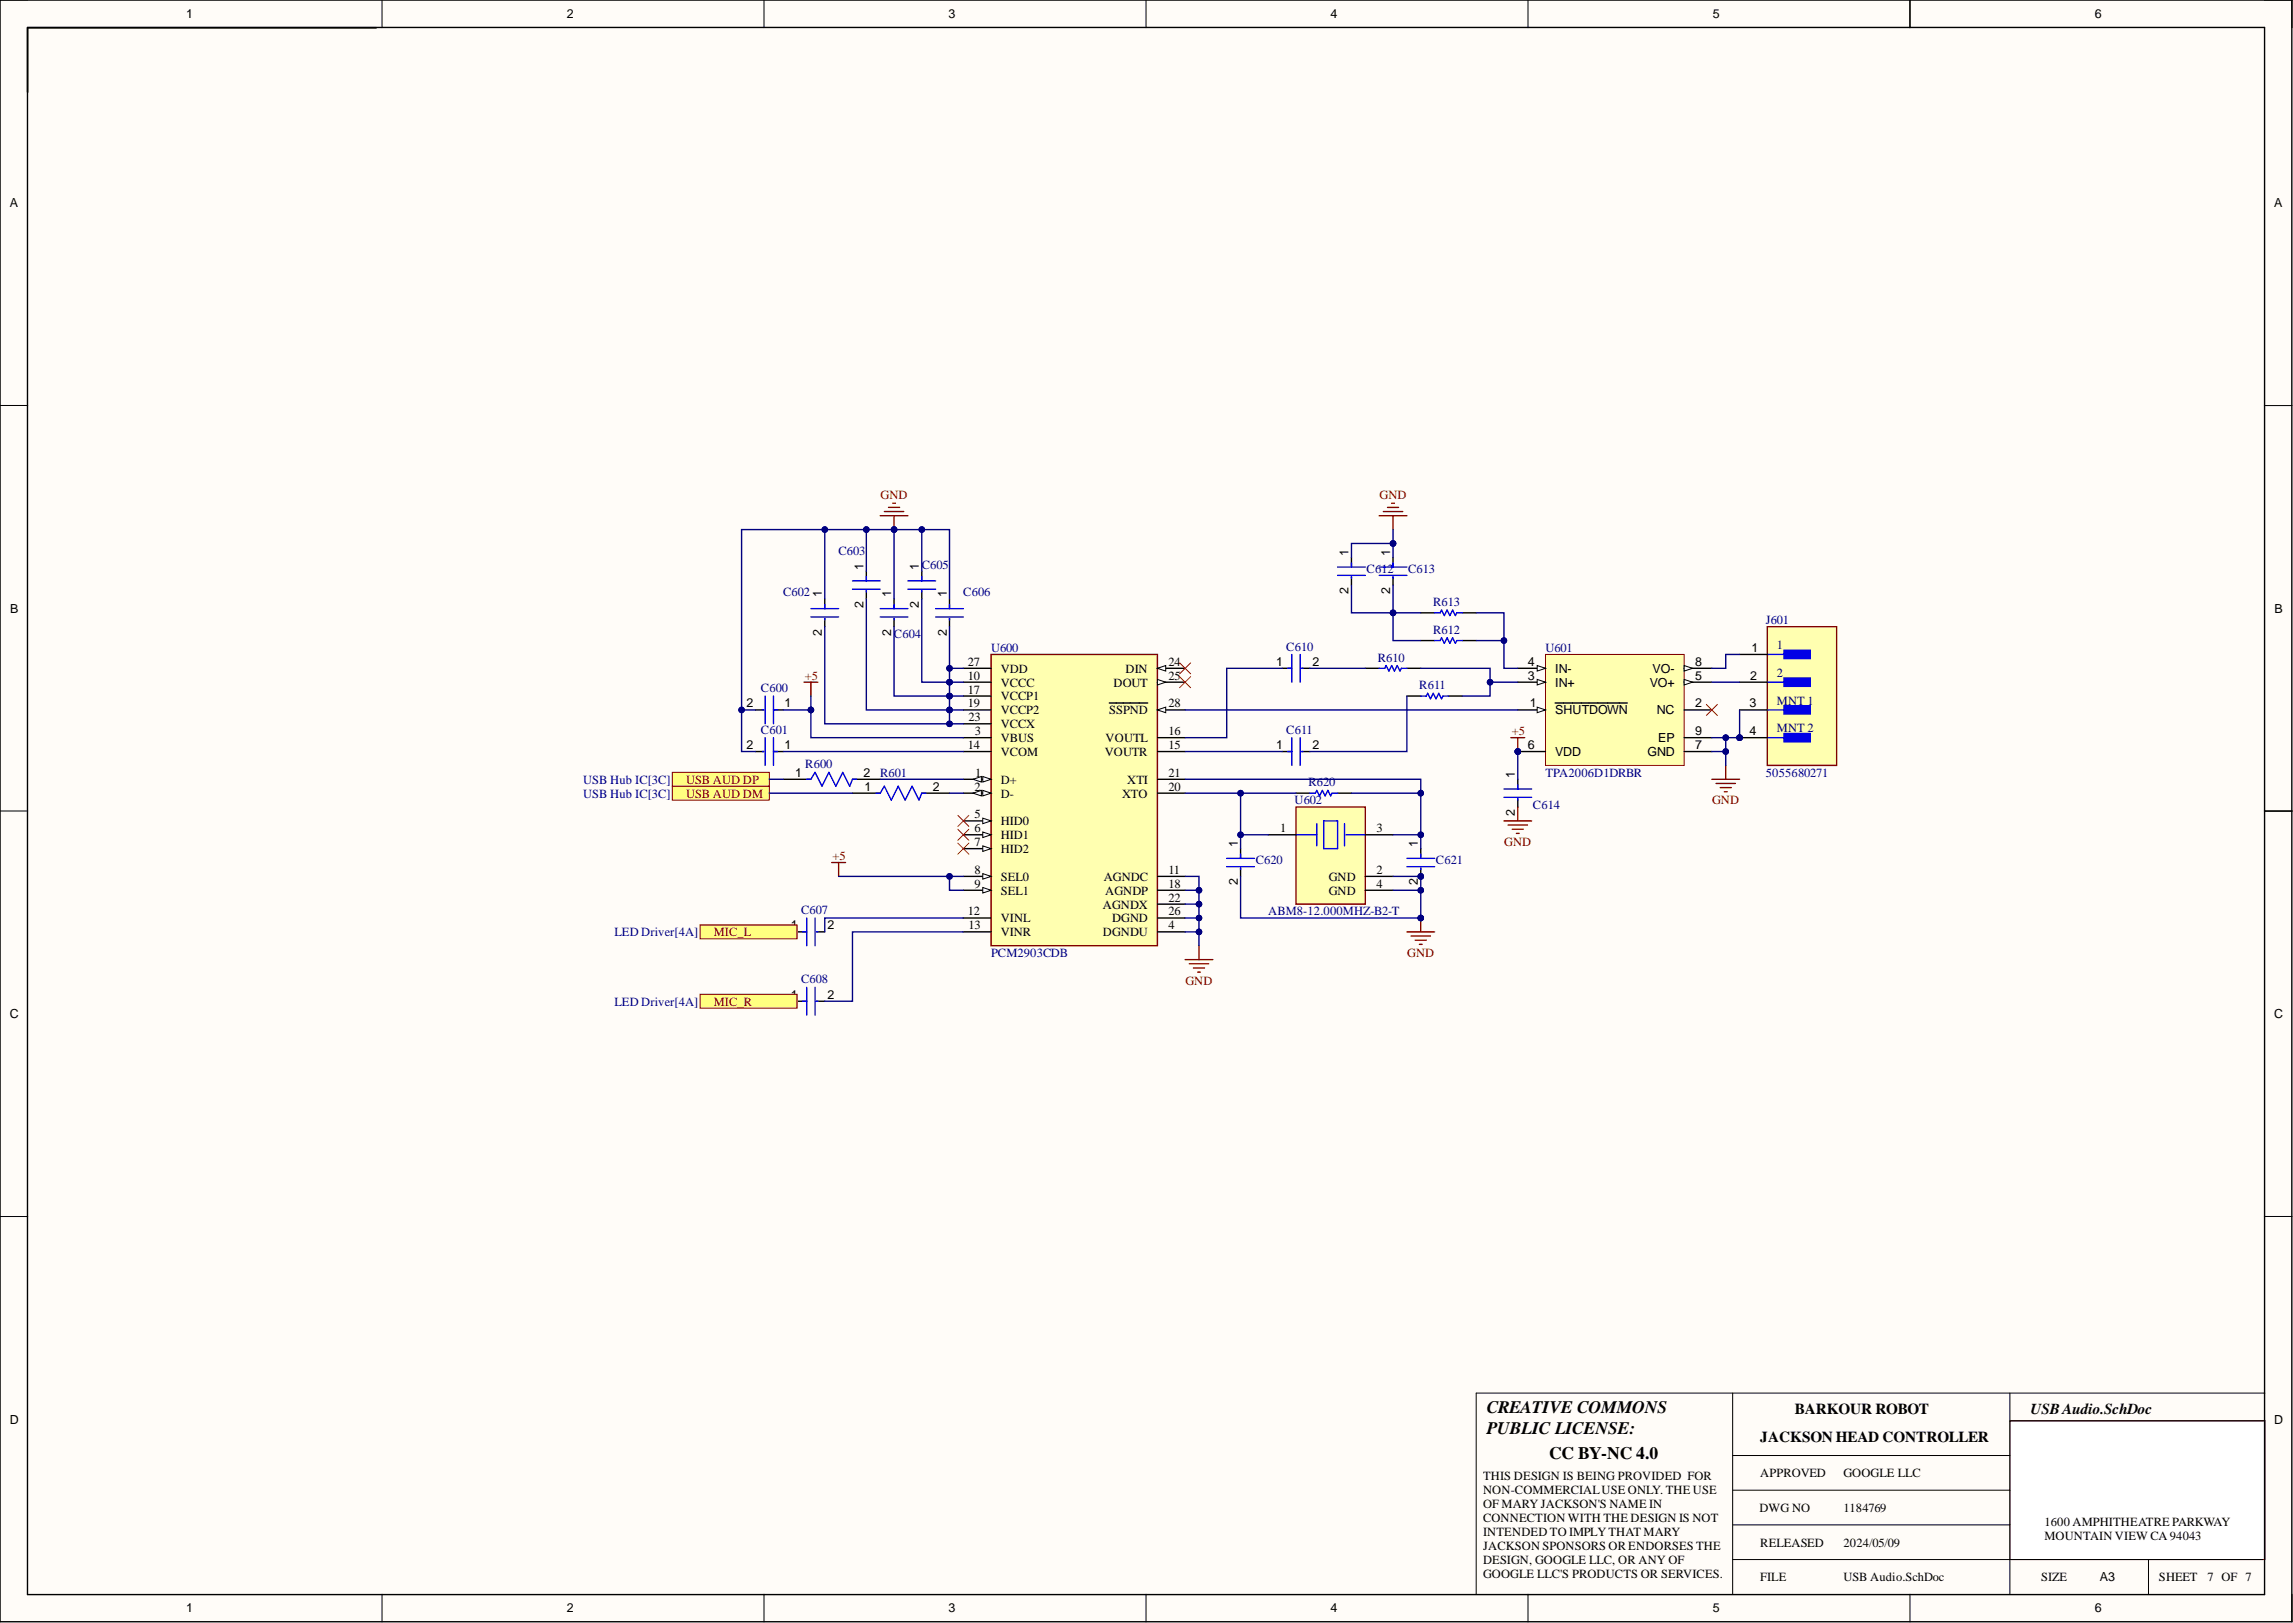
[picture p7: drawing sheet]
<svg xmlns="http://www.w3.org/2000/svg" width="420mm" height="297mm" viewBox="0 0 420 297" stroke-linecap="round" stroke-linejoin="round" font-family="sans-serif">
<defs><g id="words">
<g font-size="3.2">
<text x="272.2" y="258.7">CREATIVE COMMONS</text>
<text x="272.2" y="262.5">PUBLIC LICENSE:</text>
<text x="283.6" y="267">CC BY-NC 4.0</text>
</g>
<g font-size="2.8">
<text x="322.3" y="263.9">JACKSON HEAD CONTROLLER</text>
<text x="328.6" y="258.9">BARKOUR ROBOT</text>
<text x="371.8" y="258.9">USBAudio.SchDoc</text>
</g>
<g font-size="2.3">
<text x="34.1" y="3.3">1</text>
<text x="103.8" y="3.3">2</text>
<text x="173.7" y="3.3">3</text>
<text x="243.6" y="3.3">4</text>
<text x="313.6" y="3.3">5</text>
<text x="383.5" y="3.3">6</text>
<text x="1.8" y="37.9">A</text>
<text x="416.3" y="37.9">A</text>
<text x="246.9" y="101.7" transform="rotate(-90 246.9 101.7)">1</text>
<text x="254.5" y="101.7" transform="rotate(-90 254.5 101.7)">1</text>
<text x="158.1" y="104.2" transform="rotate(-90 158.1 104.2)">1</text>
<text x="168.2" y="104.2" transform="rotate(-90 168.2 104.2)">1</text>
<text x="1.9" y="112.1">B</text>
<text x="150.5" y="109.3" transform="rotate(-90 150.5 109.3)">1</text>
<text x="158.1" y="111.3" transform="rotate(-90 158.1 111.3)">2</text>
<text x="163.2" y="109.3" transform="rotate(-90 163.2 109.3)">1</text>
<text x="168.2" y="111.3" transform="rotate(-90 168.2 111.3)">2</text>
<text x="173.3" y="109.3" transform="rotate(-90 173.3 109.3)">1</text>
<text x="246.9" y="108.7" transform="rotate(-90 246.9 108.7)">2</text>
<text x="254.5" y="108.7" transform="rotate(-90 254.5 108.7)">2</text>
<text x="416.4" y="112.1">B</text>
<text x="150.5" y="116.3" transform="rotate(-90 150.5 116.3)">2</text>
<text x="163.2" y="116.3" transform="rotate(-90 163.2 116.3)">2</text>
<text x="173.3" y="116.3" transform="rotate(-90 173.3 116.3)">2</text>
<text x="320.7" y="119.3">1</text>
<text x="177.2" y="124.4">10</text>
<text x="177.2" y="121.8">27</text>
<text x="183.2" y="125.7">VCCC</text>
<text x="183.2" y="123.1">VDD</text>
<text x="203.9" y="125.7">DOUT</text>
<text x="206.1" y="123.1">DIN</text>
<text x="213.9" y="121.8">24</text>
<text x="213.9" y="124.4">25</text>
<text x="233.6" y="121.8">1</text>
<text x="240.3" y="121.8">2</text>
<text x="279.7" y="124.4">3</text>
<text x="279.7" y="121.8">4</text>
<text x="284.7" y="125.7">IN+</text>
<text x="284.7" y="123.1">IN-</text>
<text x="302.1" y="125.7">VO+</text>
<text x="302.6" y="123.1">VO-</text>
<text x="310.3" y="124.4">5</text>
<text x="310.3" y="121.8">8</text>
<text x="320.4" y="124.4">2</text>
<text x="136.7" y="129.5">2</text>
<text x="143.6" y="129.5">1</text>
<text x="177.2" y="126.9">17</text>
<text x="177.2" y="129.5">19</text>
<text x="183.2" y="128.2">VCCP1</text>
<text x="183.2" y="130.7">VCCP2</text>
<text x="203.1" y="130.7">SSPND</text>
<text x="213.9" y="129.5">28</text>
<text x="280.1" y="129.5">1</text>
<text x="284.7" y="130.7">SHUTDOWN</text>
<text x="303.3" y="130.7">NC</text>
<text x="310.3" y="129.5">2</text>
<text x="320.3" y="129.5">3</text>
<text x="136.7" y="137.1">2</text>
<text x="143.6" y="137.1">1</text>
<text x="177.2" y="137.1">14</text>
<text x="177.3" y="132">23</text>
<text x="178.5" y="134.5">3</text>
<text x="183.2" y="133.3">VCCX</text>
<text x="183.2" y="135.8">VBUS</text>
<text x="202.4" y="135.8">VOUTL</text>
<text x="213.9" y="134.5">16</text>
<text x="213.9" y="137.1">15</text>
<text x="233.6" y="137.1">1</text>
<text x="240.3" y="137.1">2</text>
<text x="279.7" y="137.1">6</text>
<text x="303.6" y="135.8">EP</text>
<text x="310.3" y="137.1">7</text>
<text x="310.3" y="134.5">9</text>
<text x="320.3" y="134.5">4</text>
<text x="145.6" y="142.2">1</text>
<text x="158.1" y="142.2">2</text>
<text x="178.6" y="142.2">1</text>
<text x="183.2" y="143.4">D+</text>
<text x="183.2" y="138.4">VCOM</text>
<text x="202.2" y="138.4">VOUTR</text>
<text x="206.4" y="143.4">XTI</text>
<text x="213.9" y="142.2">21</text>
<text x="277.4" y="142.3" transform="rotate(-90 277.4 142.3)">1</text>
<text x="284.7" y="138.4">VDD</text>
<text x="301.6" y="138.4">GND</text>
<text x="158.3" y="144.7">1</text>
<text x="170.8" y="144.7">2</text>
<text x="178.4" y="149.8">5</text>
<text x="178.4" y="144.7">2</text>
<text x="183.2" y="146">D-</text>
<text x="205.5" y="146">XTO</text>
<text x="213.9" y="144.7">20</text>
<text x="277.4" y="149.4" transform="rotate(-90 277.4 149.4)">2</text>
<text x="178.4" y="152.3">6</text>
<text x="178.4" y="154.9">7</text>
<text x="183.2" y="151">HID0</text>
<text x="183.2" y="153.6">HID1</text>
<text x="226.6" y="155" transform="rotate(-90 226.6 155)">1</text>
<text x="234.4" y="152.3">1</text>
<text x="252" y="152.3">3</text>
<text x="259.6" y="155" transform="rotate(-90 259.6 155)">1</text>
<text x="178.4" y="159.9">8</text>
<text x="183.2" y="156.1">HID2</text>
<text x="183.2" y="161.2">SEL0</text>
<text x="202.1" y="161.2">AGNDC</text>
<text x="213.9" y="159.9">11</text>
<text x="243.3" y="161.2">GND</text>
<text x="252" y="159.9">2</text>
<text x="177.2" y="167.5">12</text>
<text x="178.4" y="162.5">9</text>
<text x="183.2" y="163.7">SEL1</text>
<text x="201.9" y="166.3">AGNDX</text>
<text x="202.3" y="163.7">AGNDP</text>
<text x="213.9" y="162.5">18</text>
<text x="213.9" y="165">22</text>
<text x="213.9" y="167.5">26</text>
<text x="226.6" y="162" transform="rotate(-90 226.6 162)">2</text>
<text x="243.3" y="163.7">GND</text>
<text x="252" y="162.5">4</text>
<text x="259.6" y="162" transform="rotate(-90 259.6 162)">2</text>
<text x="144.8" y="170.1">1</text>
<text x="151.5" y="170.1">2</text>
<text x="177.3" y="170.1">13</text>
<text x="183.2" y="168.8">VINL</text>
<text x="183.2" y="171.4">VINR</text>
<text x="201.9" y="171.4">DGNDU</text>
<text x="203.6" y="168.8">DGND</text>
<text x="213.9" y="170.1">4</text>
<text x="144.8" y="182.8">1</text>
<text x="151.5" y="182.8">2</text>
<text x="1.8" y="186.3">C</text>
<text x="416.3" y="186.3">C</text>
<text x="1.8" y="260.5">D</text>
<text x="416.3" y="260.5">D</text>
<text x="271.5" y="271">THIS DESIGN IS BEING PROVIDED FOR</text>
<text x="271.5" y="273.5">NON-COMMERCIALUSE ONLY. THE USE</text>
<text x="322.3" y="270.4">APPROVED</text>
<text x="337.5" y="270.4">GOOGLE LLC</text>
<text x="271.5" y="276">OF MARYJACKSON'S NAME IN</text>
<text x="271.5" y="278.6">CONNECTION WITH THE DESIGN IS NOT</text>
<text x="271.5" y="281.1">INTENDED TO IMPLYTHAT MARY</text>
<text x="322.1" y="276.7">DWG NO</text>
<text x="337.5" y="276.7">1184769</text>
<text x="374.3" y="279.3">1600 AMPHITHEATRE PARKWAY</text>
<text x="374.3" y="281.8">MOUNTAIN VIEW CA 94043</text>
<text x="271.5" y="283.7">JACKSON SPONSORS OR ENDORSES THE</text>
<text x="271.5" y="286.2">DESIGN, GOOGLE LLC, OR ANY OF</text>
<text x="322.3" y="283.1">RELEASED</text>
<text x="337.5" y="283.1">2024/05/09</text>
<text x="271.5" y="288.7">GOOGLE LLC'S PRODUCTS OR SERVICES.</text>
<text x="322.3" y="289.4">FILE</text>
<text x="337.5" y="289.4">USB Audio.SchDoc</text>
<text x="373.7" y="289.4">SIZE</text>
<text x="384.4" y="289.4">A3</text>
<text x="395.3" y="289.4">SHEET</text>
<text x="404.2" y="289.4">7 OF 7</text>
<text x="34.1" y="295.1">1</text>
<text x="103.8" y="295.1">2</text>
<text x="173.7" y="295.1">3</text>
<text x="243.6" y="295.1">4</text>
<text x="313.6" y="295.1">5</text>
<text x="383.5" y="295.1">6</text>
</g>
<g font-size="2.3" fill="#800000">
<text x="161.2" y="91.4">GND</text>
<text x="252.6" y="91.4">GND</text>
<text x="147.3" y="124.4">+5</text>
<text x="276.8" y="134.5">+5</text>
<text x="125.6" y="143.4">USB AUD DP</text>
<text x="125.6" y="146">USB AUD DM</text>
<text x="313.5" y="147.2">GND</text>
<text x="275.4" y="154.9">GND</text>
<text x="152.4" y="157.4">+5</text>
<text x="130.7" y="171.4">MIC_L</text>
<text x="257.7" y="175.2">GND</text>
<text x="130.7" y="184">MIC_R</text>
<text x="217" y="180.2">GND</text>
</g>
<g font-size="2.3" fill="#000080">
<text x="153.5" y="101.5">C603</text>
<text x="168.7" y="104.1">C605</text>
<text x="250.2" y="104.8">C612</text>
<text x="257.8" y="104.8">C613</text>
<text x="143.4" y="109.2">C602</text>
<text x="176.4" y="109.2">C606</text>
<text x="262.4" y="110.9">R613</text>
<text x="163.7" y="116.8">C604</text>
<text x="181.4" y="119.3">U600</text>
<text x="235.5" y="119.1">C610</text>
<text x="262.4" y="116">R612</text>
<text x="282.9" y="119.3">U601</text>
<text x="323.3" y="114.2">J601</text>
<text x="325.3" y="118.8">1</text>
<text x="252.2" y="121.1">R610</text>
<text x="325.3" y="123.9">2</text>
<text x="139.3" y="126.7">C600</text>
<text x="259.8" y="126.2">R611</text>
<text x="325.3" y="129">MNT 1</text>
<text x="139.3" y="134.3">C601</text>
<text x="235.5" y="134.3">C611</text>
<text x="325.3" y="134">MNT 2</text>
<text x="106.7" y="143.4">USB Hub IC[3C]</text>
<text x="147.4" y="140.6">R600</text>
<text x="161.1" y="142.2">R601</text>
<text x="239.5" y="143.9">R620</text>
<text x="282.9" y="142.2">TPA2006D1DRBR</text>
<text x="323.3" y="142.2">5055680271</text>
<text x="106.7" y="146">USB Hub IC[3C]</text>
<text x="237" y="147.2">U602</text>
<text x="280.7" y="148">C614</text>
<text x="229.9" y="158.2">C620</text>
<text x="262.9" y="158.2">C621</text>
<text x="146.7" y="167.3">C607</text>
<text x="232.2" y="167.5">ABM8-12.000MHZ-B2-T</text>
<text x="112.5" y="171.4">LED Driver[4A]</text>
<text x="146.7" y="180">C608</text>
<text x="181.4" y="175.2">PCM2903CDB</text>
<text x="112.5" y="184">LED Driver[4A]</text>
</g>
</g></defs>
<g fill="#fffcf8">
<path d="M0 0h419.6v296.9h-419.6z" fill-rule="evenodd"/>
<path d="M5.1 5.1h409.5v286.7h-409.5z" fill-rule="evenodd"/>
</g>
<g fill="none" stroke="#000" stroke-width=".18">
<path d="M0 0h5.1M69.9 0v5.1M139.9 0v5.1M209.8 0v5.1M279.7 0v5.1M349.7 0v5.1M414.6 0h5v5.1M0 74.2h5.1M414.6 74.2h5M0 148.4h5.1M414.6 148.4h5M0 222.6h5.1"/>
<path d="M414.6 222.6h5M69.9 291.8v5.1M139.9 291.8v5.1M209.8 291.8v5.1M279.7 291.8v5.1M349.7 291.8v5.1M419.6 291.8v5.1"/>
</g>
<path d="M368 260h46.7v25.4h-46.7z" fill-rule="evenodd" fill="#fff"/>
<path d="M368 260h46.7v25.4h-46.7z" fill="none" stroke="#800000" stroke-width=".18"/>
<path d="M0 0h419.6v296.8h-419.6zM5 5h409.6v286.8h-409.6zM5 5.1h63.9M349.7 0v5M414.6 148.4h5" fill="none" stroke="#000" stroke-width=".25"/>
<path d="M317.2 255v36.8M368 255v36.8M414.7 255h-144.4v36.8M317.2 279.1h50.8M317.2 272.7h50.8M317.2 266.4h50.8M368 260h46.7M317.2 285.4h97.1M393.3 285.4v6.4" fill="none" stroke="#000" stroke-width=".18"/>
<path d="M181.4 119.8h30.5v53.3h-30.5z" fill-rule="evenodd" fill="#ffffb0"/>
<path d="M181.4 119.8h30.5v53.3h-30.5z" fill="none" stroke="#800000" stroke-width=".25"/>
<path d="M176.4 124.9h5M176.4 127.4h5M176.4 129.9h5M176.4 132.5h5M176.4 122.3h5M176.4 150.2h5M176.4 168h5M176.4 170.6h5" fill="none" stroke="#000" stroke-width=".25"/>
<path d="M179.9 149.7l1.5 .5-1.5 .5z" fill="#f8fcff"/>
<path d="M179.9 149.7l1.5 .5-1.5 .5z" fill="none" stroke="#000" stroke-width=".18"/>
<path d="M176.4 152.8h5" fill="none" stroke="#000" stroke-width=".25"/>
<path d="M179.9 152.3l1.5 .5-1.5 .5z" fill="#f8fcff"/>
<path d="M179.9 152.3l1.5 .5-1.5 .5z" fill="none" stroke="#000" stroke-width=".18"/>
<path d="M176.4 155.3h5" fill="none" stroke="#000" stroke-width=".25"/>
<path d="M179.9 154.8l1.5 .5-1.5 .5z" fill="#f8fcff"/>
<path d="M179.9 154.8l1.5 .5-1.5 .5z" fill="none" stroke="#000" stroke-width=".18"/>
<path d="M176.4 160.4h5" fill="none" stroke="#000" stroke-width=".25"/>
<path d="M179.9 159.9l1.5 .5-1.5 .5z" fill="#f8fcff"/>
<path d="M179.9 159.9l1.5 .5-1.5 .5z" fill="none" stroke="#000" stroke-width=".18"/>
<path d="M176.4 162.9h5" fill="none" stroke="#000" stroke-width=".25"/>
<path d="M179.9 162.4l1.5 .5-1.5 .5z" fill="#f8fcff"/>
<path d="M179.9 162.4l1.5 .5-1.5 .5z" fill="none" stroke="#000" stroke-width=".18"/>
<path d="M211.9 129.9h5.1" fill="none" stroke="#000" stroke-width=".25"/>
<path d="M211.9 129.9l1.5-.5v1z" fill="#f8fcff"/>
<path d="M211.9 129.9l1.5-.5v1z" fill="none" stroke="#000" stroke-width=".18"/>
<path d="M203.1 128.7h7M176.4 142.6h5" fill="none" stroke="#000" stroke-width=".25"/>
<path d="M179.9 142.1l1.5 .5-1.5 .5z" fill="#f8fcff"/>
<path d="M179.9 142.1l1.5 .5-1.5 .5z" fill="none" stroke="#000" stroke-width=".18"/>
<path d="M178.1 142.6l1.6-.5v1z" fill="#f8fcff"/>
<path d="M178.1 142.6l1.6-.5v1z" fill="none" stroke="#000" stroke-width=".18"/>
<path d="M176.4 145.2h5" fill="none" stroke="#000" stroke-width=".25"/>
<path d="M179.9 144.7l1.5 .5-1.5 .5z" fill="#f8fcff"/>
<path d="M179.9 144.7l1.5 .5-1.5 .5z" fill="none" stroke="#000" stroke-width=".18"/>
<path d="M178.1 145.2l1.6-.5v1z" fill="#f8fcff"/>
<path d="M178.1 145.2l1.6-.5v1z" fill="none" stroke="#000" stroke-width=".18"/>
<path d="M211.9 122.3h5.1" fill="none" stroke="#000" stroke-width=".25"/>
<path d="M211.9 122.3l1.5-.5v1z" fill="#f8fcff"/>
<path d="M211.9 122.3l1.5-.5v1z" fill="none" stroke="#000" stroke-width=".18"/>
<path d="M211.9 124.9h5.1" fill="none" stroke="#000" stroke-width=".25"/>
<path d="M211.9 124.3l1.5 .6-1.5 .5z" fill="#f8fcff"/>
<path d="M211.9 124.3l1.5 .6-1.5 .5z" fill="none" stroke="#000" stroke-width=".18"/>
<path d="M176.4 135h5M176.4 137.5h5M211.9 135h5.1M211.9 137.5h5.1M211.9 142.6h5.1M211.9 145.2h5.1M211.9 160.4h5.1M211.9 162.9h5.1M211.9 165.5h5.1M211.9 168h5.1M211.9 170.6h5.1" fill="none" stroke="#000" stroke-width=".25"/>
<circle cx="277.9" cy="137.5" r=".51" fill="#000080"/>
<circle cx="277.9" cy="137.5" r=".51" fill="none" stroke="#000080" stroke-width=".18"/>
<path d="M283 119.8h25.3v20.3h-25.3z" fill-rule="evenodd" fill="#ffffb0"/>
<path d="M283 119.8h25.3v20.3h-25.3z" fill="none" stroke="#800000" stroke-width=".18"/>
<path d="M277.9 129.9h5.1" fill="none" stroke="#000" stroke-width=".25"/>
<path d="M281.4 129.4l1.6 .5-1.6 .5z" fill="#f8fcff"/>
<path d="M281.4 129.4l1.6 .5-1.6 .5z" fill="none" stroke="#000" stroke-width=".18"/>
<path d="M277.9 124.9h5.1M284.7 128.7h13.2M308.3 129.9h5.1" fill="none" stroke="#000" stroke-width=".25"/>
<path d="M281.4 124.3l1.6 .6-1.6 .5z" fill="#f8fcff"/>
<path d="M281.4 124.3l1.6 .6-1.6 .5z" fill="none" stroke="#000" stroke-width=".18"/>
<path d="M277.9 122.3h5.1" fill="none" stroke="#000" stroke-width=".25"/>
<path d="M281.4 121.8l1.6 .5-1.6 .5z" fill="#f8fcff"/>
<path d="M281.4 121.8l1.6 .5-1.6 .5z" fill="none" stroke="#000" stroke-width=".18"/>
<path d="M308.3 124.9h5.1" fill="none" stroke="#000" stroke-width=".25"/>
<path d="M308.3 124.3l1.6 .6-1.6 .5z" fill="#f8fcff"/>
<path d="M308.3 124.3l1.6 .6-1.6 .5z" fill="none" stroke="#000" stroke-width=".18"/>
<path d="M277.9 137.5h5.1" fill="none" stroke="#000" stroke-width=".25"/>
<circle cx="277.9" cy="137.5" r=".51" fill="#000080"/>
<circle cx="277.9" cy="137.5" r=".51" fill="none" stroke="#000080" stroke-width=".18"/>
<path d="M308.3 137.5h5.1M308.3 122.3h5.1" fill="none" stroke="#000" stroke-width=".25"/>
<path d="M308.3 121.8l1.6 .5-1.6 .5z" fill="#f8fcff"/>
<path d="M308.3 121.8l1.6 .5-1.6 .5z" fill="none" stroke="#000" stroke-width=".18"/>
<path d="M308.3 135h5.1" fill="none" stroke="#000" stroke-width=".25"/>
<path d="M313.4 142.6h5.1M314.2 143.4h3.5M314.9 144.1h2.1M315.7 144.9h.5M316 140.1v2.5M217 175.6h5M217.7 176.4h3.6M218.5 177.2h2M219.3 177.9h.5M219.5 173.1v2.5" fill="none" stroke="#800000" stroke-width=".25"/>
<path d="M237.3 147.7h12.7v17.8h-12.7z" fill-rule="evenodd" fill="#ffffb0"/>
<path d="M237.3 147.7h12.7v17.8h-12.7z" fill="none" stroke="#800000" stroke-width=".25"/>
<path d="M237.3 152.8h3.8M241.1 150.7v4.1M242.4 150.2h2.5v5.1h-2.5zM246.2 150.7v4.1M246.4 152.8h3.6" fill="none" stroke="#00f" stroke-width=".25"/>
<path d="M232.2 152.8h5.1M250 152.8h5M250 160.4h5M250 162.9h5" fill="none" stroke="#000" stroke-width=".25"/>
<circle cx="318.5" cy="135" r=".51" fill="#000080"/>
<circle cx="318.5" cy="135" r=".51" fill="none" stroke="#000080" stroke-width=".18"/>
<path d="M323.6 114.7h12.7v25.4h-12.7z" fill-rule="evenodd" fill="#ffffb0"/>
<path d="M323.6 114.7h12.7v25.4h-12.7z" fill="none" stroke="#800000" stroke-width=".25"/>
<path d="M326.6 119h4.8v1.5h-4.8z" fill-rule="evenodd" fill="#00f"/>
<path d="M323.6 119.8h5.5M326.6 119h4.8v1.5h-4.8z" fill="none" stroke="#00f" stroke-width=".25"/>
<path d="M326.6 124.1h4.8v1.5h-4.8z" fill-rule="evenodd" fill="#00f"/>
<path d="M323.6 124.9h5.5M326.6 124.1h4.8v1.5h-4.8z" fill="none" stroke="#00f" stroke-width=".25"/>
<path d="M326.6 129.2h4.8v1.5h-4.8z" fill-rule="evenodd" fill="#00f"/>
<path d="M323.6 129.9h5.5M326.6 129.2h4.8v1.5h-4.8z" fill="none" stroke="#00f" stroke-width=".25"/>
<path d="M326.6 134.2h4.8v1.6h-4.8z" fill-rule="evenodd" fill="#00f"/>
<path d="M323.6 135h5.5M326.6 134.2h4.8v1.6h-4.8z" fill="none" stroke="#00f" stroke-width=".25"/>
<path d="M318.5 119.8h5.1M318.5 124.9h5.1M318.5 129.9h5.1M318.5 135h5.1" fill="none" stroke="#000" stroke-width=".25"/>
<circle cx="318.5" cy="135" r=".51" fill="#000080"/>
<circle cx="318.5" cy="135" r=".51" fill="none" stroke="#000080" stroke-width=".18"/>
<path d="M123.1 143.9h17.7v2.5h-17.7z" fill-rule="evenodd" fill="#ffff80"/>
<path d="M123.1 143.9h17.7v2.5h-17.7z" fill="none" stroke="#800000" stroke-width=".18"/>
<path d="M123.1 141.4h17.7v2.5h-17.7z" fill-rule="evenodd" fill="#ffff80"/>
<path d="M123.1 141.4h17.7v2.5h-17.7z" fill="none" stroke="#800000" stroke-width=".18"/>
<path d="M143.4 142.6h5.1M156.1 142.6h5M156.1 145.2h5M168.8 145.2h5" fill="none" stroke="#000" stroke-width=".25"/>
<path d="M147.7 142.6h.8l.7-1.2 1.3 2.5 1.3-2.5 1.2 2.5 1.3-2.5 1.3 2.5 .5-1.3h.7M160.4 145.2h.7l.8-1.3 1.3 2.5 1.2-2.5 1.3 2.5 1.3-2.5 1.3 2.5 .5-1.2h.7" fill="none" stroke="#00f" stroke-width=".25"/>
<path d="M276.6 135h2.5M277.9 135v2.5" fill="none" stroke="#800000" stroke-width=".25"/>
<circle cx="277.9" cy="137.5" r=".51" fill="#000080"/>
<circle cx="277.9" cy="137.5" r=".51" fill="none" stroke="#000080" stroke-width=".18"/>
<path d="M216 123.8l2 2.1M216 121.3l2 2M218 123.8l-2 2.1M218 121.3l-2 2M312.4 128.9l2 2M314.4 128.9l-2 2" fill="none" stroke="#f00" stroke-width=".18"/>
<path d="M161.1 94.4h5.1M161.9 93.6h3.6M162.7 92.9h2M163.4 92.1h.5M163.7 94.4v2.5M147.2 124.9h2.5M148.5 124.9v2.5" fill="none" stroke="#800000" stroke-width=".25"/>
<path d="M151 109.6v1.8M151 113.2v1.5M158.6 104.5v1.8M158.6 108.1v1.5M163.7 109.6v1.8M163.7 113.2v1.5M168.8 104.5v1.8M168.8 108.1v1.5M173.8 109.6v1.8M173.8 113.2v1.5M138.3 129.9h1.5M141.6 129.9h1.8" fill="none" stroke="#000" stroke-width=".25"/>
<g fill="none" stroke="#00f" stroke-width=".25">
<path d="M148.5 111.4h5M148.5 112.9h5M151 110.6v.8M151 113.2v.2M156.1 106.3h5M156.1 107.8h5M158.6 105.6v.7M158.6 108.1v.2M161.1 111.4h5.1M161.1 112.9h5.1M163.7 110.6v.8M163.7 113.2v.2"/>
<path d="M166.2 106.3h5.1M166.2 107.8h5.1M168.8 105.6v.7M168.8 108.1v.2M171.3 111.4h5.1M171.3 112.9h5.1M173.8 110.6v.8M173.8 113.2v.2M139.6 129.9h.2M140.1 127.4v5.1M141.6 127.4v5.1M141.6 129.9h.8"/>
</g>
<circle cx="163.7" cy="96.9" r=".51" fill="#000080"/>
<circle cx="163.7" cy="96.9" r=".51" fill="none" stroke="#000080" stroke-width=".18"/>
<path d="M252.5 94.4h5.1M253.3 93.6h3.5M254 92.9h2.1M254.8 92.1h.5M255 94.4v2.5M152.3 157.9h2.5M153.5 157.9v2.5M257.6 170.6h5.1M258.3 171.3h3.6M259.1 172.1h2M259.9 172.8h.5M260.1 168v2.6" fill="none" stroke="#800000" stroke-width=".25"/>
<circle cx="260.1" cy="168" r=".51" fill="#000080"/>
<circle cx="260.1" cy="168" r=".51" fill="none" stroke="#000080" stroke-width=".18"/>
<path d="M227.1 155.3v1.8M227.1 158.9v1.5" fill="none" stroke="#000" stroke-width=".25"/>
<path d="M224.6 157.1h5.1M224.6 158.6h5.1M227.1 156.3v.8M227.1 158.9v.2" fill="none" stroke="#00f" stroke-width=".25"/>
<circle cx="260.1" cy="160.4" r=".51" fill="#000080"/>
<circle cx="260.1" cy="160.4" r=".51" fill="none" stroke="#000080" stroke-width=".18"/>
<path d="M260.1 155.3v1.8M260.1 158.9v1.5" fill="none" stroke="#000" stroke-width=".25"/>
<circle cx="260.1" cy="160.4" r=".51" fill="#000080"/>
<circle cx="260.1" cy="160.4" r=".51" fill="none" stroke="#000080" stroke-width=".18"/>
<g fill="none" stroke="#00f" stroke-width=".25">
<path d="M236.5 119.8v5.1M238 119.8v5.1M244.9 103.8h5.1M244.9 105.3h5.1M247.4 103v.8M247.4 105.6v.2M252.5 103.8h5.1M252.5 105.3h5.1M255 103v.8M255 105.6v.2M262.7 112.2h1l.2-.5 .5 1 .5-1 .5 1 .6-1 .5 1 .2-.5h1M262.7 117.2h1l.2-.5 .5 1 .5-1 .5 1 .6-1 .5 1 .2-.5h1"/>
<path d="M139.6 137.5h.2M140.1 135v5.1M141.6 135v5.1M141.6 137.5h.8M235.8 137.5h.7M235.8 122.3h.7M236.5 135v5.1M238 135v5.1M238.3 137.5h.2M238.3 122.3h.2M252.5 122.3h1l.3-.5 .5 1 .5-1 .5 1 .5-1 .5 1 .3-.5h1M260.1 127.4h1l.3-.5 .5 1 .5-1 .5 1 .5-1 .5 1 .3-.5h1"/>
<path d="M239.8 145.2h1l.3-.5 .5 1 .5-1 .5 1 .5-1 .5 1 .3-.5h1M257.6 157.1h5.1M257.6 158.6h5.1M260.1 156.3v.8M260.1 158.9v.2M146.9 170.6h.8M147.7 168v5.1M149.2 168v5.1M149.5 170.6h.2M146.9 183.2h.8M147.7 180.7v5.1M149.2 180.7v5.1"/>
<path d="M149.5 183.2h.2"/>
</g>
<g fill="none" stroke="#000" stroke-width=".25">
<path d="M247.4 102v1.8M247.4 105.6v1.5M255 102v1.8M255 105.6v1.5M260.1 112.2h2.6M260.1 117.2h2.6M267.7 112.2h2.6M267.7 117.2h2.6M138.3 137.5h1.5M141.6 137.5h1.8M234.7 137.5h1.8M234.7 122.3h1.8"/>
<path d="M238.3 137.5h1.5M238.3 122.3h1.5M250 122.3h2.5M257.6 122.3h2.5M257.6 127.4h2.5M265.2 127.4h2.5M237.3 145.2h2.5M244.9 145.2h2.5M145.9 170.6h1.8M149.5 170.6h1.5M145.9 183.2h1.8M149.5 183.2h1.5"/>
</g>
<path d="M128.2 169.3h17.7v2.5h-17.7z" fill-rule="evenodd" fill="#ffff80"/>
<path d="M128.2 169.3h17.7v2.5h-17.7z" fill="none" stroke="#800000" stroke-width=".18"/>
<path d="M128.2 182h17.7v2.5h-17.7z" fill-rule="evenodd" fill="#ffff80"/>
<path d="M128.2 182h17.7v2.5h-17.7z" fill="none" stroke="#800000" stroke-width=".18"/>
<path d="M277.9 142.6v1.8M277.9 146.2v1.5" fill="none" stroke="#000" stroke-width=".25"/>
<path d="M275.3 144.4h5.1M275.3 145.9h5.1M277.9 143.6v.8M277.9 146.2v.2" fill="none" stroke="#00f" stroke-width=".25"/>
<path d="M275.3 150.2h5.1M276.1 151h3.6M276.9 151.8h2M277.6 152.5h.5M277.9 147.7v2.5" fill="none" stroke="#800000" stroke-width=".25"/>
<path d="M175.4 149.2l2 2.1M175.4 151.8l2 2M175.4 154.3l2 2M177.4 149.2l-2 2.1M177.4 151.8l-2 2M177.4 154.3l-2 2" fill="none" stroke="#f00" stroke-width=".18"/>
<path d="M313.4 137.5h2.6v2.6" fill="none" stroke="#000080" stroke-width=".25"/>
<circle cx="316" cy="137.5" r=".51" fill="#000080"/>
<circle cx="316" cy="137.5" r=".51" fill="none" stroke="#000080" stroke-width=".18"/>
<path d="M313.4 135h2.6v2.5" fill="none" stroke="#000080" stroke-width=".25"/>
<circle cx="316" cy="135" r=".51" fill="#000080"/>
<circle cx="316" cy="135" r=".51" fill="none" stroke="#000080" stroke-width=".18"/>
<circle cx="316" cy="137.5" r=".51" fill="#000080"/>
<circle cx="316" cy="137.5" r=".51" fill="none" stroke="#000080" stroke-width=".18"/>
<path d="M217 170.6h2.5v2.5" fill="none" stroke="#000080" stroke-width=".25"/>
<circle cx="219.5" cy="170.6" r=".51" fill="#000080"/>
<circle cx="219.5" cy="170.6" r=".51" fill="none" stroke="#000080" stroke-width=".18"/>
<path d="M217 168h2.5v2.6" fill="none" stroke="#000080" stroke-width=".25"/>
<circle cx="219.5" cy="170.6" r=".51" fill="#000080"/>
<circle cx="219.5" cy="170.6" r=".51" fill="none" stroke="#000080" stroke-width=".18"/>
<circle cx="219.5" cy="168" r=".51" fill="#000080"/>
<circle cx="219.5" cy="168" r=".51" fill="none" stroke="#000080" stroke-width=".18"/>
<path d="M217 165.5h2.5v2.5" fill="none" stroke="#000080" stroke-width=".25"/>
<circle cx="219.5" cy="168" r=".51" fill="#000080"/>
<circle cx="219.5" cy="168" r=".51" fill="none" stroke="#000080" stroke-width=".18"/>
<circle cx="219.5" cy="165.5" r=".51" fill="#000080"/>
<circle cx="219.5" cy="165.5" r=".51" fill="none" stroke="#000080" stroke-width=".18"/>
<path d="M217 162.9h2.5v2.6" fill="none" stroke="#000080" stroke-width=".25"/>
<circle cx="219.5" cy="165.5" r=".51" fill="#000080"/>
<circle cx="219.5" cy="165.5" r=".51" fill="none" stroke="#000080" stroke-width=".18"/>
<circle cx="219.5" cy="162.9" r=".51" fill="#000080"/>
<circle cx="219.5" cy="162.9" r=".51" fill="none" stroke="#000080" stroke-width=".18"/>
<path d="M217 160.4h2.5v2.5" fill="none" stroke="#000080" stroke-width=".25"/>
<circle cx="219.5" cy="162.9" r=".51" fill="#000080"/>
<circle cx="219.5" cy="162.9" r=".51" fill="none" stroke="#000080" stroke-width=".18"/>
<path d="M313.4 124.9h5.1M318.5 129.9v5.1M140.8 142.6h2.6M140.8 145.2h15.3M161.1 142.6h15.3M173.8 145.2h2.6" fill="none" stroke="#000080" stroke-width=".25"/>
<circle cx="318.5" cy="135" r=".51" fill="#000080"/>
<circle cx="318.5" cy="135" r=".51" fill="none" stroke="#000080" stroke-width=".18"/>
<path d="M316 135h2.5" fill="none" stroke="#000080" stroke-width=".25"/>
<circle cx="318.5" cy="135" r=".51" fill="#000080"/>
<circle cx="318.5" cy="135" r=".51" fill="none" stroke="#000080" stroke-width=".18"/>
<circle cx="316" cy="135" r=".51" fill="#000080"/>
<circle cx="316" cy="135" r=".51" fill="none" stroke="#000080" stroke-width=".18"/>
<path d="M148.5 129.9v5.1h27.9" fill="none" stroke="#000080" stroke-width=".25"/>
<circle cx="148.5" cy="129.9" r=".51" fill="#000080"/>
<circle cx="148.5" cy="129.9" r=".51" fill="none" stroke="#000080" stroke-width=".18"/>
<path d="M143.4 129.9h5.1" fill="none" stroke="#000080" stroke-width=".25"/>
<circle cx="148.5" cy="129.9" r=".51" fill="#000080"/>
<circle cx="148.5" cy="129.9" r=".51" fill="none" stroke="#000080" stroke-width=".18"/>
<path d="M148.5 127.4v2.5" fill="none" stroke="#000080" stroke-width=".25"/>
<circle cx="148.5" cy="129.9" r=".51" fill="#000080"/>
<circle cx="148.5" cy="129.9" r=".51" fill="none" stroke="#000080" stroke-width=".18"/>
<path d="M173.8 114.7v7.6h2.6" fill="none" stroke="#000080" stroke-width=".25"/>
<circle cx="173.8" cy="122.3" r=".51" fill="#000080"/>
<circle cx="173.8" cy="122.3" r=".51" fill="none" stroke="#000080" stroke-width=".18"/>
<path d="M158.6 96.9v7.6" fill="none" stroke="#000080" stroke-width=".25"/>
<circle cx="158.6" cy="96.9" r=".51" fill="#000080"/>
<circle cx="158.6" cy="96.9" r=".51" fill="none" stroke="#000080" stroke-width=".18"/>
<path d="M168.8 96.9v7.6" fill="none" stroke="#000080" stroke-width=".25"/>
<circle cx="168.8" cy="96.9" r=".51" fill="#000080"/>
<circle cx="168.8" cy="96.9" r=".51" fill="none" stroke="#000080" stroke-width=".18"/>
<path d="M173.8 160.4v2.5h2.6" fill="none" stroke="#000080" stroke-width=".25"/>
<circle cx="173.8" cy="160.4" r=".51" fill="#000080"/>
<circle cx="173.8" cy="160.4" r=".51" fill="none" stroke="#000080" stroke-width=".18"/>
<path d="M217 145.2h10.1v7.6h5.1" fill="none" stroke="#000080" stroke-width=".25"/>
<circle cx="227.1" cy="145.2" r=".51" fill="#000080"/>
<circle cx="227.1" cy="145.2" r=".51" fill="none" stroke="#000080" stroke-width=".18"/>
<circle cx="227.1" cy="152.8" r=".51" fill="#000080"/>
<circle cx="227.1" cy="152.8" r=".51" fill="none" stroke="#000080" stroke-width=".18"/>
<path d="M255 162.9h5.1v5.1" fill="none" stroke="#000080" stroke-width=".25"/>
<circle cx="260.1" cy="162.9" r=".51" fill="#000080"/>
<circle cx="260.1" cy="162.9" r=".51" fill="none" stroke="#000080" stroke-width=".18"/>
<circle cx="260.1" cy="168" r=".51" fill="#000080"/>
<circle cx="260.1" cy="168" r=".51" fill="none" stroke="#000080" stroke-width=".18"/>
<path d="M255 160.4h5.1v2.5" fill="none" stroke="#000080" stroke-width=".25"/>
<circle cx="260.1" cy="160.4" r=".51" fill="#000080"/>
<circle cx="260.1" cy="160.4" r=".51" fill="none" stroke="#000080" stroke-width=".18"/>
<circle cx="260.1" cy="162.9" r=".51" fill="#000080"/>
<circle cx="260.1" cy="162.9" r=".51" fill="none" stroke="#000080" stroke-width=".18"/>
<path d="M260.1 152.8v2.5" fill="none" stroke="#000080" stroke-width=".25"/>
<circle cx="260.1" cy="152.8" r=".51" fill="#000080"/>
<circle cx="260.1" cy="152.8" r=".51" fill="none" stroke="#000080" stroke-width=".18"/>
<path d="M151 96.9h-15.2v33h2.5M217 129.9h60.9" fill="none" stroke="#000080" stroke-width=".25"/>
<circle cx="135.8" cy="129.9" r=".51" fill="#000080"/>
<circle cx="135.8" cy="129.9" r=".51" fill="none" stroke="#000080" stroke-width=".18"/>
<circle cx="151" cy="96.9" r=".51" fill="#000080"/>
<circle cx="151" cy="96.9" r=".51" fill="none" stroke="#000080" stroke-width=".18"/>
<path d="M135.8 129.9v7.6h2.5M143.4 137.5h33" fill="none" stroke="#000080" stroke-width=".25"/>
<circle cx="135.8" cy="129.9" r=".51" fill="#000080"/>
<circle cx="135.8" cy="129.9" r=".51" fill="none" stroke="#000080" stroke-width=".18"/>
<path d="M277.9 124.9h-5.1v2.5h-5.1" fill="none" stroke="#000080" stroke-width=".25"/>
<circle cx="272.8" cy="124.9" r=".51" fill="#000080"/>
<circle cx="272.8" cy="124.9" r=".51" fill="none" stroke="#000080" stroke-width=".18"/>
<path d="M260.1 122.3h12.7v2.6" fill="none" stroke="#000080" stroke-width=".25"/>
<circle cx="272.8" cy="124.9" r=".51" fill="#000080"/>
<circle cx="272.8" cy="124.9" r=".51" fill="none" stroke="#000080" stroke-width=".18"/>
<path d="M270.3 117.2h5v5.1h2.6M217 137.5h17.7M234.7 122.3h-10.1v12.7h-7.6M239.8 122.3h10.2M257.6 127.4v10.1h-17.8" fill="none" stroke="#000080" stroke-width=".25"/>
<circle cx="275.3" cy="117.2" r=".51" fill="#000080"/>
<circle cx="275.3" cy="117.2" r=".51" fill="none" stroke="#000080" stroke-width=".18"/>
<path d="M270.3 112.2h5v5" fill="none" stroke="#000080" stroke-width=".25"/>
<circle cx="275.3" cy="117.2" r=".51" fill="#000080"/>
<circle cx="275.3" cy="117.2" r=".51" fill="none" stroke="#000080" stroke-width=".18"/>
<path d="M255 107.1v5.1h5.1" fill="none" stroke="#000080" stroke-width=".25"/>
<circle cx="255" cy="112.2" r=".51" fill="#000080"/>
<circle cx="255" cy="112.2" r=".51" fill="none" stroke="#000080" stroke-width=".18"/>
<path d="M255 112.2v5h5.1" fill="none" stroke="#000080" stroke-width=".25"/>
<circle cx="255" cy="112.2" r=".51" fill="#000080"/>
<circle cx="255" cy="112.2" r=".51" fill="none" stroke="#000080" stroke-width=".18"/>
<path d="M247.4 107.1v5.1h7.6" fill="none" stroke="#000080" stroke-width=".25"/>
<circle cx="255" cy="112.2" r=".51" fill="#000080"/>
<circle cx="255" cy="112.2" r=".51" fill="none" stroke="#000080" stroke-width=".18"/>
<path d="M255 96.9v2.6" fill="none" stroke="#000080" stroke-width=".25"/>
<circle cx="255" cy="99.5" r=".51" fill="#000080"/>
<circle cx="255" cy="99.5" r=".51" fill="none" stroke="#000080" stroke-width=".18"/>
<path d="M255 99.5v2.5" fill="none" stroke="#000080" stroke-width=".25"/>
<circle cx="255" cy="99.5" r=".51" fill="#000080"/>
<circle cx="255" cy="99.5" r=".51" fill="none" stroke="#000080" stroke-width=".18"/>
<path d="M227.1 145.2h10.2" fill="none" stroke="#000080" stroke-width=".25"/>
<circle cx="227.1" cy="145.2" r=".51" fill="#000080"/>
<circle cx="227.1" cy="145.2" r=".51" fill="none" stroke="#000080" stroke-width=".18"/>
<path d="M255 99.5h-7.6v2.5M176.4 168h-25.4v2.6M176.4 170.6h-20.3v12.6h-5.1" fill="none" stroke="#000080" stroke-width=".25"/>
<circle cx="255" cy="99.5" r=".51" fill="#000080"/>
<circle cx="255" cy="99.5" r=".51" fill="none" stroke="#000080" stroke-width=".18"/>
<path d="M247.4 145.2h12.7" fill="none" stroke="#000080" stroke-width=".25"/>
<circle cx="260.1" cy="145.2" r=".51" fill="#000080"/>
<circle cx="260.1" cy="145.2" r=".51" fill="none" stroke="#000080" stroke-width=".18"/>
<path d="M227.1 160.4v7.6h33" fill="none" stroke="#000080" stroke-width=".25"/>
<circle cx="260.1" cy="168" r=".51" fill="#000080"/>
<circle cx="260.1" cy="168" r=".51" fill="none" stroke="#000080" stroke-width=".18"/>
<path d="M227.1 152.8v2.5" fill="none" stroke="#000080" stroke-width=".25"/>
<circle cx="227.1" cy="152.8" r=".51" fill="#000080"/>
<circle cx="227.1" cy="152.8" r=".51" fill="none" stroke="#000080" stroke-width=".18"/>
<path d="M318.5 119.8h-2.5v2.5h-2.6M277.9 137.5v5.1" fill="none" stroke="#000080" stroke-width=".25"/>
<circle cx="277.9" cy="137.5" r=".51" fill="#000080"/>
<circle cx="277.9" cy="137.5" r=".51" fill="none" stroke="#000080" stroke-width=".18"/>
<path d="M173.8 122.3v2.6" fill="none" stroke="#000080" stroke-width=".25"/>
<circle cx="173.8" cy="122.3" r=".51" fill="#000080"/>
<circle cx="173.8" cy="122.3" r=".51" fill="none" stroke="#000080" stroke-width=".18"/>
<circle cx="173.8" cy="124.9" r=".51" fill="#000080"/>
<circle cx="173.8" cy="124.9" r=".51" fill="none" stroke="#000080" stroke-width=".18"/>
<path d="M173.8 124.9v2.5" fill="none" stroke="#000080" stroke-width=".25"/>
<circle cx="173.8" cy="127.4" r=".51" fill="#000080"/>
<circle cx="173.8" cy="127.4" r=".51" fill="none" stroke="#000080" stroke-width=".18"/>
<circle cx="173.8" cy="124.9" r=".51" fill="#000080"/>
<circle cx="173.8" cy="124.9" r=".51" fill="none" stroke="#000080" stroke-width=".18"/>
<path d="M173.8 127.4v2.5" fill="none" stroke="#000080" stroke-width=".25"/>
<circle cx="173.8" cy="127.4" r=".51" fill="#000080"/>
<circle cx="173.8" cy="127.4" r=".51" fill="none" stroke="#000080" stroke-width=".18"/>
<circle cx="173.8" cy="129.9" r=".51" fill="#000080"/>
<circle cx="173.8" cy="129.9" r=".51" fill="none" stroke="#000080" stroke-width=".18"/>
<path d="M173.8 129.9v2.6" fill="none" stroke="#000080" stroke-width=".25"/>
<circle cx="173.8" cy="129.9" r=".51" fill="#000080"/>
<circle cx="173.8" cy="129.9" r=".51" fill="none" stroke="#000080" stroke-width=".18"/>
<circle cx="173.8" cy="132.5" r=".51" fill="#000080"/>
<circle cx="173.8" cy="132.5" r=".51" fill="none" stroke="#000080" stroke-width=".18"/>
<path d="M151 114.7v17.8h25.4" fill="none" stroke="#000080" stroke-width=".25"/>
<circle cx="173.8" cy="132.5" r=".51" fill="#000080"/>
<circle cx="173.8" cy="132.5" r=".51" fill="none" stroke="#000080" stroke-width=".18"/>
<path d="M153.5 160.4h22.9" fill="none" stroke="#000080" stroke-width=".25"/>
<circle cx="173.8" cy="160.4" r=".51" fill="#000080"/>
<circle cx="173.8" cy="160.4" r=".51" fill="none" stroke="#000080" stroke-width=".18"/>
<path d="M158.6 109.6v20.3h17.8" fill="none" stroke="#000080" stroke-width=".25"/>
<circle cx="173.8" cy="129.9" r=".51" fill="#000080"/>
<circle cx="173.8" cy="129.9" r=".51" fill="none" stroke="#000080" stroke-width=".18"/>
<path d="M163.7 114.7v12.7h12.7" fill="none" stroke="#000080" stroke-width=".25"/>
<circle cx="173.8" cy="127.4" r=".51" fill="#000080"/>
<circle cx="173.8" cy="127.4" r=".51" fill="none" stroke="#000080" stroke-width=".18"/>
<path d="M163.7 96.9h10.1v12.7" fill="none" stroke="#000080" stroke-width=".25"/>
<circle cx="168.8" cy="96.9" r=".51" fill="#000080"/>
<circle cx="168.8" cy="96.9" r=".51" fill="none" stroke="#000080" stroke-width=".18"/>
<circle cx="163.7" cy="96.9" r=".51" fill="#000080"/>
<circle cx="163.7" cy="96.9" r=".51" fill="none" stroke="#000080" stroke-width=".18"/>
<path d="M168.8 109.6v15.3h7.6" fill="none" stroke="#000080" stroke-width=".25"/>
<circle cx="173.8" cy="124.9" r=".51" fill="#000080"/>
<circle cx="173.8" cy="124.9" r=".51" fill="none" stroke="#000080" stroke-width=".18"/>
<path d="M217 142.6h43.1v10.2h-5.1" fill="none" stroke="#000080" stroke-width=".25"/>
<circle cx="260.1" cy="145.2" r=".51" fill="#000080"/>
<circle cx="260.1" cy="145.2" r=".51" fill="none" stroke="#000080" stroke-width=".18"/>
<circle cx="260.1" cy="152.8" r=".51" fill="#000080"/>
<circle cx="260.1" cy="152.8" r=".51" fill="none" stroke="#000080" stroke-width=".18"/>
<path d="M151 109.6v-12.7h12.7v12.7" fill="none" stroke="#000080" stroke-width=".25"/>
<circle cx="163.7" cy="96.9" r=".51" fill="#000080"/>
<circle cx="163.7" cy="96.9" r=".51" fill="none" stroke="#000080" stroke-width=".18"/>
<circle cx="158.6" cy="96.9" r=".51" fill="#000080"/>
<circle cx="158.6" cy="96.9" r=".51" fill="none" stroke="#000080" stroke-width=".18"/>
<circle cx="151" cy="96.9" r=".51" fill="#000080"/>
<circle cx="151" cy="96.9" r=".51" fill="none" stroke="#000080" stroke-width=".18"/>
<use href="#words"/>
</svg>
